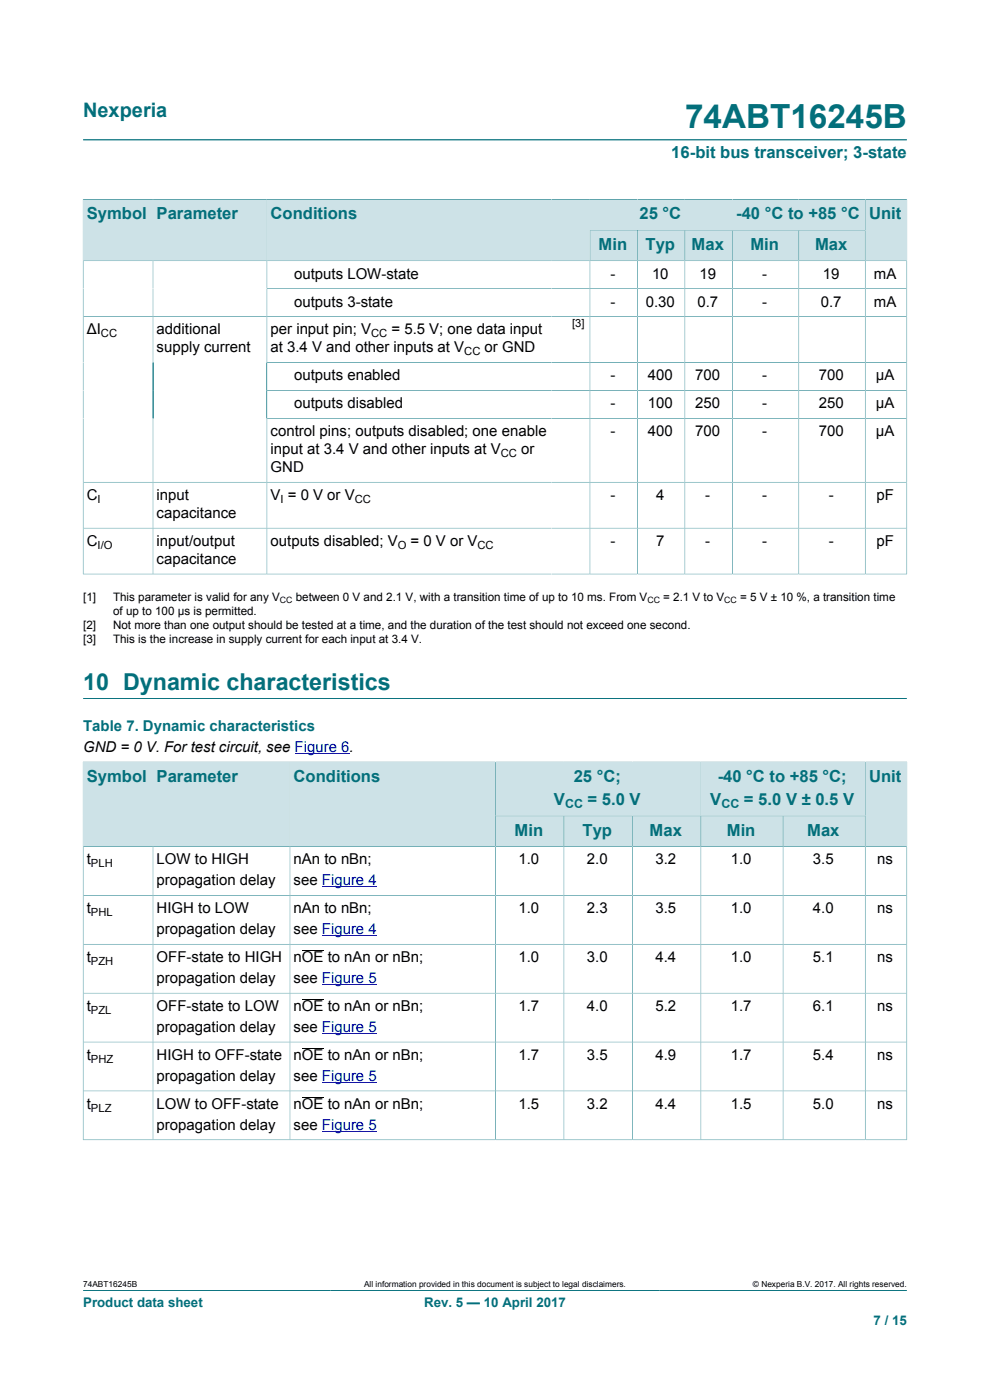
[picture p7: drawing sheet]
<svg xmlns="http://www.w3.org/2000/svg" width="210mm" height="297mm" viewBox="0 0 210 297" stroke-linecap="round" stroke-linejoin="round" font-family="sans-serif">
<defs><g id="words">
<text font-size="7.1" fill="#036f7b" x="145.3" y="27.2">74ABT16245B</text>
<text font-size="4.9" fill="#036f7b" x="17.6" y="146.4">10 Dynamic characteristics</text>
<text font-size="4.2" fill="#036f7b" x="17.6" y="24.8">Nexperia</text>
<g font-size="3.5" fill="#036f7b">
<text x="142.4" y="33.5">16-bit bus transceiver; 3-state</text>
<text x="18.4" y="46.5">Symbol</text>
<text x="33.2" y="46.5">Parameter</text>
<text x="57.4" y="46.5">Conditions</text>
<text x="135.6" y="46.5">25 °C</text>
<text x="156.2" y="46.5">-40 °C to +85 °C</text>
<text x="184.3" y="46.5">Unit</text>
<text x="127" y="53">Min</text>
<text x="136.9" y="53">Typ</text>
<text x="146.7" y="53">Max</text>
<text x="159.2" y="53">Min</text>
<text x="172.9" y="53">Max</text>
<text x="18.4" y="165.8">Symbol</text>
<text x="33.2" y="165.8">Parameter</text>
<text x="62.3" y="165.8">Conditions</text>
<text x="121.7" y="165.8">25 °C;</text>
<text x="152.2" y="165.8">-40 °C to +85 °C;</text>
<text x="184.3" y="165.8">Unit</text>
<text x="117.5" y="170.8">V</text>
<text x="124.7" y="170.8">= 5.0 V</text>
<text x="150.7" y="170.8">V</text>
<text x="157.8" y="170.8">= 5.0 V ± 0.5 V</text>
<text x="109.1" y="177.2">Min</text>
<text x="123.6" y="177.2">Typ</text>
<text x="137.8" y="177.2">Max</text>
<text x="154.2" y="177.2">Min</text>
<text x="171.2" y="177.2">Max</text>
</g>
<g font-size="3.2">
<text x="62.4" y="59.1">outputs LOW-state</text>
<text x="129.5" y="59.1">-</text>
<text x="138.3" y="59.1">10</text>
<text x="148.4" y="59.1">19</text>
<text x="161.7" y="59.1">-</text>
<text x="174.5" y="59.1">19</text>
<text x="185.4" y="59.1">mA</text>
<text x="62.4" y="65">outputs 3-state</text>
<text x="129.5" y="65">-</text>
<text x="137" y="65">0.30</text>
<text x="147.9" y="65">0.7</text>
<text x="161.7" y="65">-</text>
<text x="174.1" y="65">0.7</text>
<text x="185.4" y="65">mA</text>
<text x="18.4" y="71">ΔI</text>
<text x="33.2" y="71">additional</text>
<text x="57.4" y="71">per input pin; V</text>
<text x="83" y="71">= 5.5 V; one data input</text>
<text x="33.2" y="74.8">supply current</text>
<text x="57.4" y="74.8">at 3.4 V and other inputs at V</text>
<text x="102.8" y="74.8">or GND</text>
<text x="62.4" y="80.7">outputs enabled</text>
<text x="129.5" y="80.7">-</text>
<text x="137.4" y="80.7">400</text>
<text x="147.5" y="80.7">700</text>
<text x="161.7" y="80.7">-</text>
<text x="173.7" y="80.7">700</text>
<text x="185.8" y="80.7">μA</text>
<text x="62.4" y="86.6">outputs disabled</text>
<text x="129.5" y="86.6">-</text>
<text x="137.4" y="86.6">100</text>
<text x="147.5" y="86.6">250</text>
<text x="161.7" y="86.6">-</text>
<text x="173.7" y="86.6">250</text>
<text x="185.8" y="86.6">μA</text>
<text x="57.4" y="92.5">control pins; outputs disabled; one enable</text>
<text x="129.5" y="92.5">-</text>
<text x="137.4" y="92.5">400</text>
<text x="147.5" y="92.5">700</text>
<text x="161.7" y="92.5">-</text>
<text x="173.7" y="92.5">700</text>
<text x="185.8" y="92.5">μA</text>
<text x="57.4" y="96.4">input at 3.4 V and other inputs at V</text>
<text x="57.4" y="100.2">GND</text>
<text x="110.6" y="96.4">or</text>
<text x="18.4" y="106.1">C</text>
<text x="33.2" y="106.1">input</text>
<text x="57.4" y="106.1">V = 0 V or V</text>
<text x="129.5" y="106.1">-</text>
<text x="139.2" y="106.1">4</text>
<text x="149.6" y="106.1">-</text>
<text x="161.7" y="106.1">-</text>
<text x="175.8" y="106.1">-</text>
<text x="185.9" y="106.1">pF</text>
<text x="33.2" y="109.9">capacitance</text>
<text x="18.4" y="115.8">C</text>
<text x="33.2" y="115.8">input/output</text>
<text x="33.2" y="119.6">capacitance</text>
<text x="57.4" y="115.8">outputs disabled; V</text>
<text x="87.1" y="115.8">= 0 V or V</text>
<text x="129.5" y="115.8">-</text>
<text x="139.2" y="115.8">7</text>
<text x="149.6" y="115.8">-</text>
<text x="161.7" y="115.8">-</text>
<text x="175.8" y="115.8">-</text>
<text x="185.9" y="115.8">pF</text>
<text x="17.6" y="159.5">GND = 0 V. For test circuit, see Figure 6.</text>
<text x="18.4" y="183.4">t</text>
<text x="33.2" y="183.4">LOW to HIGH</text>
<text x="62.3" y="183.4">nAn to nBn;</text>
<text x="110" y="183.4">1.0</text>
<text x="124.5" y="183.4">2.0</text>
<text x="139" y="183.4">3.2</text>
<text x="155" y="183.4">1.0</text>
<text x="172.4" y="183.4">3.5</text>
<text x="186.1" y="183.4">ns</text>
<text x="33.2" y="187.8">propagation delay</text>
<text x="62.3" y="187.8">see Figure 4</text>
<text x="18.4" y="193.7">t</text>
<text x="33.2" y="193.7">HIGH to LOW</text>
<text x="62.3" y="193.7">nAn to nBn;</text>
<text x="110" y="193.7">1.0</text>
<text x="124.5" y="193.7">2.3</text>
<text x="139" y="193.7">3.5</text>
<text x="155" y="193.7">1.0</text>
<text x="172.4" y="193.7">4.0</text>
<text x="186.1" y="193.7">ns</text>
<text x="33.2" y="198.2">propagation delay</text>
<text x="62.3" y="198.2">see Figure 4</text>
<text x="18.4" y="204.1">t</text>
<text x="33.2" y="204.1">OFF-state to HIGH</text>
<text x="33.2" y="208.6">propagation delay</text>
<text x="62.3" y="204.1">nOE to nAn or nBn;</text>
<text x="62.3" y="208.6">see Figure 5</text>
<text x="110" y="204.1">1.0</text>
<text x="124.5" y="204.1">3.0</text>
<text x="139" y="204.1">4.4</text>
<text x="155" y="204.1">1.0</text>
<text x="172.4" y="204.1">5.1</text>
<text x="186.1" y="204.1">ns</text>
<text x="18.4" y="214.5">t</text>
<text x="33.2" y="214.5">OFF-state to LOW</text>
<text x="62.3" y="214.5">nOE to nAn or nBn;</text>
<text x="110" y="214.5">1.7</text>
<text x="124.5" y="214.5">4.0</text>
<text x="139" y="214.5">5.2</text>
<text x="155" y="214.5">1.7</text>
<text x="172.4" y="214.5">6.1</text>
<text x="186.1" y="214.5">ns</text>
<text x="33.2" y="218.9">propagation delay</text>
<text x="62.3" y="218.9">see Figure 5</text>
<text x="18.4" y="224.8">t</text>
<text x="33.2" y="224.8">HIGH to OFF-state</text>
<text x="62.3" y="224.8">nOE to nAn or nBn;</text>
<text x="110" y="224.8">1.7</text>
<text x="124.5" y="224.8">3.5</text>
<text x="139" y="224.8">4.9</text>
<text x="155" y="224.8">1.7</text>
<text x="172.4" y="224.8">5.4</text>
<text x="186.1" y="224.8">ns</text>
<text x="33.2" y="229.3">propagation delay</text>
<text x="62.3" y="229.3">see Figure 5</text>
<text x="18.4" y="235.2">t</text>
<text x="33.2" y="235.2">LOW to OFF-state</text>
<text x="33.2" y="239.7">propagation delay</text>
<text x="62.3" y="235.2">nOE to nAn or nBn;</text>
<text x="62.3" y="239.7">see Figure 5</text>
<text x="110" y="235.2">1.5</text>
<text x="124.5" y="235.2">3.2</text>
<text x="139" y="235.2">4.4</text>
<text x="155" y="235.2">1.5</text>
<text x="172.4" y="235.2">5.0</text>
<text x="186.1" y="235.2">ns</text>
</g>
<text font-size="3.2" fill="#036f7b" x="17.6" y="155">Table 7. Dynamic characteristics</text>
<g font-size="2.8" fill="#036f7b">
<text x="17.6" y="277.3">Product data sheet</text>
<text x="90" y="277.3">Rev. 5 — 10 April 2017</text>
<text x="185.3" y="281">7 / 15</text>
</g>
<g font-size="2.6" fill="#036f7b">
<text x="119.9" y="171.4">CC</text>
<text x="153" y="171.4">CC</text>
</g>
<g font-size="2.5">
<text x="17.6" y="127.4">[1]</text>
<text x="24" y="127.4">This parameter is valid for any V</text>
<text x="24" y="130.4">of up to 100 μs is permitted.</text>
<text x="62.7" y="127.4">between 0 V and 2.1 V, with a transition time of up to 10 ms. From V</text>
<text x="140.7" y="127.4">= 2.1 V to V</text>
<text x="157" y="127.4">= 5 V ± 10 %, a transition time</text>
<text x="17.6" y="133.4">[2]</text>
<text x="17.6" y="136.3">[3]</text>
<text x="24" y="133.4">Not more than one output should be tested at a time, and the duration of the test should not exceed one second.</text>
<text x="24" y="136.3">This is the increase in supply current for each input at 3.4 V.</text>
</g>
<g font-size="2.4">
<text x="21.4" y="71.6">CC</text>
<text x="78.7" y="71.6">CC</text>
<text x="121.4" y="69.3">[3]</text>
<text x="98.5" y="75.4">CC</text>
<text x="106.2" y="97">CC</text>
<text x="20.7" y="106.7">I</text>
<text x="59.5" y="106.7">I</text>
<text x="75.2" y="106.7">CC</text>
<text x="20.7" y="116.4">I/O</text>
<text x="84.4" y="116.4">O</text>
<text x="101.3" y="116.4">CC</text>
<text x="19.3" y="184">PLH</text>
<text x="19.3" y="194.4">PHL</text>
<text x="19.3" y="204.7">PZH</text>
<text x="19.3" y="215.1">PZL</text>
<text x="19.3" y="225.5">PHZ</text>
<text x="19.3" y="235.8">PLZ</text>
</g>
<g font-size="1.9">
<text x="59.4" y="127.9">CC</text>
<text x="137.3" y="127.9">CC</text>
<text x="153.6" y="127.9">CC</text>
</g>
<g font-size="1.8">
<text x="17.6" y="273.1">74ABT16245B</text>
<text x="77.2" y="273.1">All information provided in this document is subject to legal disclaimers.</text>
<text x="159.7" y="273.1">© Nexperia B.V. 2017. All rights reserved.</text>
</g>
</g></defs>
<path d="M17.6 29.7h174.8M125.1 42.3h30.2v6.5h-30.2zM17.6 273.8h174.8" fill="none" stroke="#036f7b" stroke-width=".21"/>
<path d="M125.2 42.4h30.1v6.4h-30.1z" fill="#cde2e7"/>
<path d="M155.3 42.3h28.2v6.5h-28.2z" fill="none" stroke="#036f7b" stroke-width=".21"/>
<path d="M155.4 42.4h28.1v6.4h-28.1z" fill="#cde2e7"/>
<path d="M17.6 42.3v13h14.9v-13h-14.9" fill="none" stroke="#036f7b" stroke-width=".21"/>
<path d="M17.7 42.4h14.7v12.8h-14.7z" fill="#cde2e7"/>
<path d="M32.5 42.3h24.1v13h-24.1z" fill="none" stroke="#036f7b" stroke-width=".21"/>
<path d="M32.5 42.4h24v12.8h-24z" fill="#cde2e7"/>
<path d="M117 42.3h-60.4v13h60.4" fill="none" stroke="#036f7b" stroke-width=".21"/>
<path d="M56.7 42.4h60.3v12.8h-60.3z" fill="#cde2e7"/>
<path d="M117 42.3h8.1v13h-8.1" fill="none" stroke="#036f7b" stroke-width=".21"/>
<g fill="#cde2e7">
<path d="M117 42.4h8.1v12.8h-8.1z"/>
<path d="M125.2 48.9h9.9v6.3h-9.9z"/>
</g>
<path d="M125.1 48.8h10.1v6.5h-10.1z" fill="none" stroke="#036f7b" stroke-width=".21"/>
<path d="M135.3 48.9h9.9v6.3h-9.9z" fill="#cde2e7"/>
<path d="M135.2 48.8h10.1v6.5h-10.1z" fill="none" stroke="#036f7b" stroke-width=".21"/>
<path d="M145.4 48.9h9.9v6.3h-9.9z" fill="#cde2e7"/>
<path d="M145.3 48.8h10v6.5h-10z" fill="none" stroke="#036f7b" stroke-width=".21"/>
<path d="M155.4 48.9h14v6.3h-14z" fill="#cde2e7"/>
<path d="M155.3 48.8h14.1v6.5h-14.1z" fill="none" stroke="#036f7b" stroke-width=".21"/>
<path d="M169.5 48.9h14v6.3h-14z" fill="#cde2e7"/>
<path d="M192.4 42.3v13h-23v-6.5h14.1M192.4 42.3h-8.9v13" fill="none" stroke="#036f7b" stroke-width=".21"/>
<path d="M183.6 42.4h8.7v12.8h-8.7z" fill="#cde2e7"/>
<g fill="none" stroke="#036f7b" stroke-width=".21">
<path d="M32.5 55.3v66.5M56.6 55.3v66.5M125.1 55.3v66.5M135.2 55.3v66.5M145.3 55.3v66.5M155.3 55.3v66.5M169.4 55.3v66.5M183.5 55.3v66.5M17.6 67.2h174.8M56.6 61.2h135.8M56.6 76.9h135.8M56.6 82.8h135.8"/>
<path d="M56.6 88.8h135.8M17.6 112h174.8M192.4 102.3h-174.8M17.6 121.8h174.8M17.6 121.8v-66.5h174.8v66.5M17.6 148.2h174.8M105.1 161.7h43.6v11.4h-43.6z"/>
</g>
<path d="M62.5 159.8h11.6" fill="none" stroke="#00f" stroke-width=".21"/>
<path d="M105.2 161.7h43.4v11.3h-43.4z" fill="#cde2e7"/>
<path d="M148.7 161.7h34.8v11.4h-34.8z" fill="none" stroke="#036f7b" stroke-width=".21"/>
<path d="M148.7 161.7h34.8v11.3h-34.8z" fill="#cde2e7"/>
<path d="M17.6 161.6v18h14.9v-17.9h-14.9" fill="none" stroke="#036f7b" stroke-width=".21"/>
<path d="M17.7 161.7h14.7v17.8h-14.7z" fill="#cde2e7"/>
<path d="M32.5 161.7h29v17.9h-29z" fill="none" stroke="#036f7b" stroke-width=".21"/>
<path d="M32.5 161.7h28.9v17.8h-28.9z" fill="#cde2e7"/>
<path d="M61.5 161.7h43.6v17.9h-43.6z" fill="none" stroke="#036f7b" stroke-width=".21"/>
<g fill="#cde2e7">
<path d="M61.6 161.7h43.4v17.8h-43.4z"/>
<path d="M105.2 173.2h14.3v6.3h-14.3z"/>
</g>
<path d="M105.1 173.1h14.5v6.5h-14.5z" fill="none" stroke="#036f7b" stroke-width=".21"/>
<path d="M119.7 173.2h14.4v6.3h-14.4z" fill="#cde2e7"/>
<path d="M119.6 173.1h14.5v6.5h-14.5z" fill="none" stroke="#036f7b" stroke-width=".21"/>
<path d="M134.2 173.2h14.4v6.3h-14.4z" fill="#cde2e7"/>
<path d="M134.1 173.1h14.6v6.5h-14.6z" fill="none" stroke="#036f7b" stroke-width=".21"/>
<path d="M148.7 173.2h17.3v6.3h-17.3z" fill="#cde2e7"/>
<path d="M148.7 173.1h17.4v6.5h-17.4z" fill="none" stroke="#036f7b" stroke-width=".21"/>
<path d="M166.2 173.2h17.3v6.3h-17.3z" fill="#cde2e7"/>
<path d="M192.4 161.6v18h-26.3v-6.5h17.4M192.4 161.7h-8.9v17.9" fill="none" stroke="#036f7b" stroke-width=".21"/>
<path d="M183.6 161.7h8.7v17.8h-8.7z" fill="#cde2e7"/>
<g fill="none" stroke="#036f7b" stroke-width=".21">
<path d="M32.5 179.6v62.2M61.5 179.6v62.2M105.1 179.6v62.2M119.6 179.6v62.2M134.1 179.6v62.2M148.7 179.6v62.2M166.1 179.6v62.2M183.5 179.6v62.2M17.6 189.9h174.8M17.6 200.3h174.8M17.6 210.7h174.8M17.6 221.1h174.8"/>
<path d="M17.6 231.4h174.8M17.6 241.8h174.8M17.6 241.9v-62.3h174.8v62.3"/>
</g>
<path d="M68.3 188.1h11.6M68.3 198.5h11.6M68.3 208.9h11.6M68.3 219.3h11.6M68.3 229.6h11.6M68.3 240h11.6" fill="none" stroke="#00f" stroke-width=".21"/>
<path d="M64.1 201.6h4.5M64.1 212h4.5M64.1 222.4h4.5M64.1 232.7h4.5" fill="none" stroke="#000" stroke-width=".21"/>
<use href="#words"/>
</svg>
